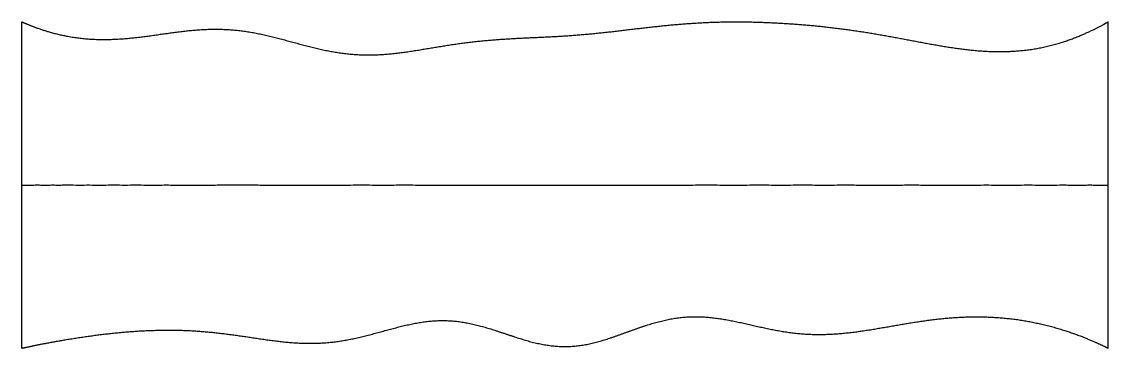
# Model space of a CAD drawing. Header units: millimetres. Extents: x 0 to 10, y 0 to 3.
import ezdxf

# ---------------------------------------------------------------- set-up
doc = ezdxf.new("R2010")
doc.units = ezdxf.units.MM
doc.layers.get('0').update_dxf_attribs({"linetype": 'CONTINUOUS'})

msp = doc.modelspace()

# ---------------------------------------------------------------- linework, layer by layer
for points in [[(0, 0), (0, 0.12), (0, 0.36), (0, 0.72), (0, 1.2), (0, 1.8), (0, 2.28), (0, 2.64), (0, 2.88), (0, 3)], [(0, 3), (0.04, 2.982), (0.119, 2.949), (0.239, 2.907), (0.398, 2.865), (0.598, 2.838), (0.799, 2.833), (1, 2.847), (1.201, 2.873), (1.402, 2.904), (1.603, 2.928), (1.803, 2.937), (2.003, 2.925), (2.202, 2.89), (2.401, 2.839), (2.6, 2.783), (2.798, 2.733), (2.998, 2.7), (3.197, 2.69), (3.398, 2.702), (3.598, 2.73), (3.799, 2.765), (4, 2.798), (4.201, 2.823), (4.402, 2.84), (4.603, 2.851), (4.803, 2.859), (5.003, 2.869), (5.203, 2.885), (5.404, 2.906), (5.604, 2.93), (5.805, 2.954), (6.005, 2.975), (6.206, 2.99), (6.407, 2.999), (6.608, 3.001), (6.809, 2.997), (7.009, 2.987), (7.21, 2.973), (7.41, 2.953), (7.61, 2.928), (7.81, 2.898), (8.01, 2.862), (8.211, 2.824), (8.411, 2.786), (8.611, 2.753), (8.811, 2.73), (9.011, 2.721), (9.21, 2.731), (9.409, 2.762), (9.606, 2.816), (9.764, 2.878), (9.882, 2.935), (9.961, 2.977), (10, 3)], [(10, 0), (10, 0.12), (10, 0.36), (10, 0.72), (10, 1.2), (10, 1.8), (10, 2.28), (10, 2.64), (10, 2.88), (10, 3)], [(0, 1.5), (0.4, 1.5), (1.2, 1.5), (2.4, 1.5), (4, 1.5), (6, 1.5), (7.6, 1.5), (8.8, 1.5), (9.6, 1.5), (10, 1.5)], [(0, 0), (0.04, 0.009), (0.12, 0.026), (0.24, 0.05), (0.4, 0.079), (0.6, 0.11), (0.8, 0.136), (1.001, 0.155), (1.202, 0.166), (1.402, 0.169), (1.604, 0.161), (1.805, 0.143), (2.006, 0.116), (2.207, 0.084), (2.409, 0.056), (2.61, 0.041), (2.811, 0.046), (3.011, 0.075), (3.212, 0.124), (3.412, 0.182), (3.612, 0.233), (3.811, 0.261), (4.011, 0.255), (4.21, 0.213), (4.41, 0.148), (4.609, 0.078), (4.807, 0.025), (5.006, 0.005), (5.204, 0.028), (5.402, 0.085), (5.6, 0.16), (5.799, 0.232), (5.998, 0.281), (6.198, 0.298), (6.398, 0.281), (6.599, 0.242), (6.8, 0.193), (7.001, 0.151), (7.202, 0.126), (7.403, 0.123), (7.604, 0.139), (7.805, 0.168), (8.006, 0.204), (8.207, 0.239), (8.408, 0.268), (8.609, 0.287), (8.81, 0.292), (9.01, 0.284), (9.21, 0.26), (9.409, 0.22), (9.607, 0.165), (9.764, 0.107), (9.882, 0.056), (9.961, 0.019), (10, 0)]]:
    msp.add_open_spline(points, degree=5)

doc.saveas('drawing.dxf')
